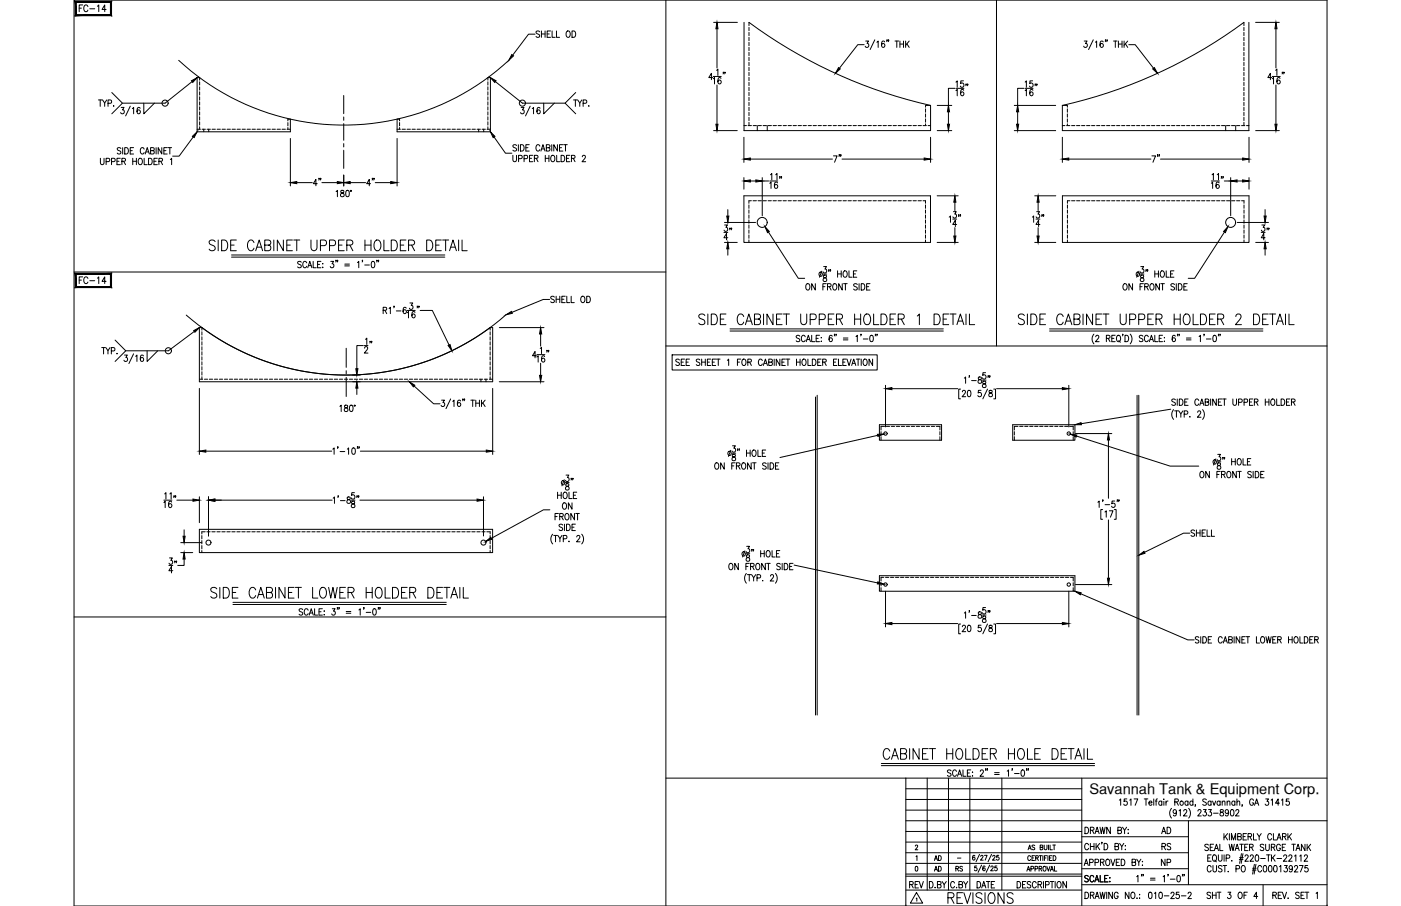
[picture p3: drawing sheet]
<svg xmlns="http://www.w3.org/2000/svg" width="432mm" height="279mm" viewBox="0 0 432 279" stroke-linecap="round" stroke-linejoin="round" font-family="sans-serif">
<defs><g id="words">
<text font-size="7.1" x="63.5" y="78.7">SIDE CABINET UPPER HOLDER DETAIL</text>
<g font-size="6.6">
<text x="214.5" y="101.2">SIDE CABINET UPPER HOLDER 1 DETAIL</text>
<text x="312.9" y="101.2">SIDE CABINET UPPER HOLDER 2 DETAIL</text>
<text x="64.2" y="185.6">SIDE CABINET LOWER HOLDER DETAIL</text>
<text x="271.3" y="235.3">CABINET HOLDER HOLE DETAIL</text>
<text x="291.4" y="279.8">REVISIONS</text>
</g>
<g font-size="5.7">
<text x="95.6" y="58.6">4&quot;</text>
<text x="226.8" y="75.1" transform="rotate(-90 226.8 75.1)">34&quot;</text>
<text x="392.3" y="75.1" transform="rotate(-90 392.3 75.1)">34&quot;</text>
<text x="55.7" y="177.8" transform="rotate(-90 55.7 177.8)">34&quot;</text>
</g>
<g font-size="5.3">
<text x="23.6" y="4.9">FC-14</text>
<text x="260.3" y="51.2" transform="rotate(-90 260.3 51.2)">7&quot;</text>
<text x="354.2" y="51.2">7&quot;</text>
<text x="116.4" y="58.6" transform="rotate(-90 116.4 58.6)">4&quot;</text>
<text x="115.7" y="110.1" transform="rotate(-90 115.7 110.1)">12&quot;</text>
<text x="279.4" y="275.2">REV</text>
</g>
<g font-size="4.9">
<text x="164.4" y="12.7">SHELL OD</text>
<text x="29.3" y="33.9">TYP.</text>
<text x="23.6" y="88.5">FC-14</text>
<text x="366.2" y="166.5">SHELL</text>
<text x="357" y="258.2">AD</text>
<text x="357.4" y="263.2">RS</text>
<text x="357" y="268.1">NP</text>
</g>
<text font-size="4.5" x="335.7" y="244.9">Savannah Tank &amp; Equipment Corp.</text>
<g font-size="4.4">
<text x="287.2" y="269.9">AD</text>
<text x="287.2" y="266.7">AD</text>
<text x="293.9" y="269.9">RS</text>
</g>
<text font-size="2.6" x="294.2" y="266">-</text>
</g></defs>
<!-- layer: TEXT -->
<g fill="none" stroke="#000" stroke-width=".31">
<path d="M209.4 111l-.4-.3-.7 .3 .1 .5 1 .7v.2l-.4 .3-.7-.3M210 111.7h.6M211 110.7h-1v2h1M211.5 111.7h.6M212.5 110.7h-1v2h1M215.7 111l-.4-.3-.7 .3 .2 .5 .9 .7v.2l-.4 .3-.7-.3M216.3 111.7h1.1M216.3 110.7v2M217.4 110.7v2M218 111.7h.7M219.1 110.7h-1.1v2h1.1M219.5 111.7h.7"/>
<path d="M220.6 110.7h-1.1v2h1.1M220.8 110.7h1.1M221.4 110.7v2M224.2 111.1l.4-.4v2M227.3 111.7h.6M228.3 110.7h-1v2M229 110.8l.1-.1a1 1 0 0 1 .8 1 1 1 0 0 1-.8 1 1.26 1.26 0 0 1-.1-1.9zM230.5 111.7l.9-.1 .1-.7-1-.2v2M231 111.7l.6 1M235 111.2a.62 .62 0 0 0-.8-.4 .62 .62 0 0 0-.5 .7v.5a.62 .62 0 0 0 .5 .7 .62 .62 0 0 0 .8-.5M235.3 112.7l.6-2 .6 2M235.5 112.1h.8"/>
<path d="M236.9 111.7l1-.1 .1-.7-1.1-.2v2l1.1-.2 .1-.4-.4-.4M238.6 110.7v2M240.4 110.7v2l-1.2-2v2M241 111.7h.7M242 110.7h-1v2h1M242.3 110.7h1.1M242.8 110.7v2M245.5 111.7h1.1M245.5 110.7v2M246.6 110.7v2M247.5 110.8l.1-.1a1 1 0 0 1 .9 1 1 1 0 0 1-.9 1 1.28 1.28 0 0 1-.1-1.9zM249 110.7v2h1"/>
<path d="M250.4 110.7a1 1 0 0 1 1.1 1 1 1 0 0 1-1.1 1zM252 111.7h.7M253.1 110.7h-1.1v2h1.1M253.6 111.7l.9-.1 .1-.7-1-.2v2M254.1 111.7l.6 1M256.9 111.7h.6M257.9 110.7h-1v2h1M258.4 110.7v2h1M259.8 111.7h.6M260.8 110.7h-1v2h1M261 110.7l.7 2 .6-2M262.5 112.7l.6-2 .7 2"/>
<path d="M262.7 112.1h.8M263.9 110.7h1.1M264.5 110.7v2M265.4 110.7v2M266.3 110.8l.2-.1a1 1 0 0 1 .8 1 1 1 0 0 1-.8 1 1.26 1.26 0 0 1-.2-1.9zM268.9 110.7v2l-1.1-2v2M334.4 255.1a1.01 1.01 0 0 1 1.1 1 1.01 1.01 0 0 1-1.1 1zM336.1 256.1l.9-.2 .1-.6-1-.2v2M336.6 256.1l.6 1M337.5 257.1l.6-2 .7 2M337.7 256.4h.8M339 255.1l.4 2 .4-2 .4 2 .4-2"/>
<path d="M339.7 259.8h-.2h.2l-.2 .5M342.2 255.1v2l-1.1-2v2M344.5 256.1l1-.2 .1-.6-1.1-.2v2l1.1-.2 .1-.5-.5-.3M345 246.8l.4-.4v1.9M346 255.1l.6 1v1M347.2 255.1l-.6 1M347.3 246.4h-.8l-.1 .8a.61 .61 0 0 1 .9 .1 .61 .61 0 0 1-.1 .8 .61 .61 0 0 1-.8-.1M347.6 257h.2zM347.7 255.8v.1zM348.2 246.8l.4-.4v1.9M349.5 246.4h1.2l-.8 1.9M352.7 246.4h1.1"/>
<path d="M353.2 246.4v1.9M354.1 247.6h.9l-.1-.5a.58 .58 0 0 0-.8 .7 .58 .58 0 0 0 .9 .3M355.6 246.4v1.9M356.1 247h.5M356.7 246.4l-.3 .1-.1 .3v1.5M358.1 247.3l-.2-.2a.58 .58 0 0 0-.8 .6 .58 .58 0 0 0 1 .4M358.1 247v1.3M358.7 246.4v.2zM358.7 247.1v1.2M359.4 247v1.3M360 247l-.4 .1-.2 .5M361.1 249.3a2.24 2.24 0 0 0 0 3"/>
<path d="M362.1 247.3l.9-.1 .1-.6-1-.2v1.9M362.6 250.3l-.1 .3a.54 .54 0 0 1-.8 .1 .54 .54 0 0 1 0-.8 .54 .54 0 0 1 .8 .1l.1 .3a.9 .9 0 0 1-.6 1.3l-.4-.2M362.6 247.3l.6 1M363.4 250l.4-.3v1.9M364.8 250.1l.2-.3 .5-.1 .3 .5-1.1 1.4h1.2M366.1 247.3l-.1-.2a.58 .58 0 0 0-.8 .6 .58 .58 0 0 0 .9 .4M366.1 247v1.3M366.4 249.3a2.31 2.31 0 0 1 0 3M367.7 247.3a.56 .56 0 0 0-.8 0 .56 .56 0 0 0 0 .8 .56 .56 0 0 0 .8 0M367.7 246.4v1.9M368.5 248.3h-.2h.2l-.2 .4M369.2 250.1l.3-.4h.4l.3 .3-1.1 1.6h1.1"/>
<path d="M370.9 249.7h.9l-.5 .7a.6 .6 0 0 1 .5 .9 .6 .6 0 0 1-1.1 0M371.8 246.7l-.4-.3-.7 .3 .2 .4 .9 .7v.3l-.4 .2-.7-.2M372.5 249.7h.9l-.5 .7a.6 .6 0 0 1 .5 1 .6 .6 0 0 1-1.1-.1M373.3 247.3a.56 .56 0 0 0-.8 0 .56 .56 0 0 0 0 .8 .56 .56 0 0 0 .8 0M373.3 247v1.3M373.7 247l.5 1.3 .5-1.3M374 250.8h1.5M376 247.3a.56 .56 0 0 0-.7 0 .56 .56 0 0 0 0 .8 .56 .56 0 0 0 .7 0M376 247v1.3M376.2 249.8v.5a.72 .72 0 0 1 .8 .4 .72 .72 0 0 1-.3 .9 .63 .63 0 0 1-.7-.6 .63 .63 0 0 1 .8-.6l.2-.3v-.3zM376.7 247.4l.4-.4 .4 .1v1.2M376.7 247v1.3"/>
<path d="M377.2 257.1v1.9M377.6 257.9l.8 1.1M378.2 247.4l.4-.4 .4 .1 .1 1.2M378.2 247v1.3M378.4 257.1l-1.2 1.3M378.6 250.3v.3a.54 .54 0 0 1-.8 .1 .54 .54 0 0 1 0-.8 .54 .54 0 0 1 .8 .1v.3a.9 .9 0 0 1-.6 1.3l-.3-.2M378.9 257.1v1.9M379.4 249.8l.3-.1a1.06 1.06 0 0 1 .6 .9 1.06 1.06 0 0 1-.6 1l-.3-.1-.2-.7zM379.5 259v-1.9l.7 1.9 .6-1.9v1.9M380.6 247.3a.56 .56 0 0 0-.8 0 .56 .56 0 0 0 0 .8 .56 .56 0 0 0 .8 0M380.6 247v1.3M380.9 250.1l.1-.3 .5-.1 .3 .5-1 1.4h1.1"/>
<path d="M381.2 247.4l.4-.4 .4 .1 .1 1.2M381.2 246.4v1.9M381.5 258l.9-.1 .1-.7-1-.1v1.9l1-.2 .1-.4-.4-.4M382.9 248.3l-.1 .4M383.1 258h.7M384.2 257.1h-1.1v1.9h1.1M384.7 258l.9-.1 .1-.7-1-.1v1.9M385.2 258l.6 1M386.3 257.1v1.9h1M386.3 246.8a.61 .61 0 0 0-.7-.4 .61 .61 0 0 0-.5 .7v.5a.61 .61 0 0 0 .6 .8 .61 .61 0 0 0 .6-.8h-.4M386.7 248.3l.6-1.9 .6 1.9M386.9 247.7h.8"/>
<path d="M387.5 257.1l.6 .9v1M388.7 257.1l-.6 .9M390.1 246.4h.9l-.5 .7a.6 .6 0 0 1 .5 .9 .6 .6 0 0 1-1.1 0M391.8 246.8l.4-.4v1.9M391.9 257.5a.62 .62 0 0 0-.7-.4 .62 .62 0 0 0-.5 .7v.5a.62 .62 0 0 0 .5 .7 .62 .62 0 0 0 .7-.4M392.5 257.1v1.9h.9M393.6 259l.6-1.9 .7 1.9M393.8 258.4h.8M394.3 247.7h-1.2l.8-1.3v1.9M395 246.8l.4-.4v1.9M395.3 258l.9-.1v-.7l-.9-.1v1.9M395.8 258l.6 1"/>
<path d="M396.9 257.1v1.9M397.3 246.4h-.8l-.1 .8a.61 .61 0 0 1 .9 .1 .61 .61 0 0 1-.1 .8 .61 .61 0 0 1-.9-.1M397.3 257.9l.8 1.1M398.1 257.1l-1.2 1.3M282.1 260.9l.3-.3 .4 .3-.7 1.2h.8M282.2 267.2h.2a.82 .82 0 0 1 .5 .7 .82 .82 0 0 1-.5 .7l-.3-.2zM282.3 264.2l.3-.3v1.5M282.4 277.1l.2-.2v1M282.5 275.2l1.9 3.3h-3.8zM288.2 273.6v.2zM288.9 272.8l1-.1v-.8l-1-.1v2l1.1-.2v-.4l-.4-.4M290.4 271.8l.6 1v1"/>
<path d="M291.7 271.8l-.7 1M294.2 272.3a.62 .62 0 0 0-.7-.5 .62 .62 0 0 0-.5 .8v.5a.62 .62 0 0 0 .5 .7 .62 .62 0 0 0 .7-.5M295.6 272.8l.9-.1 .1-.7-1-.2v2l1-.2 .1-.4-.4-.4M297 271.8l.6 1v1M298.3 271.8l-.7 1M300.5 264l-.1-.2a.73 .73 0 0 0-.8 .6 .73 .73 0 0 0 .5 .9 .42 .42 0 0 0 .4-.6 .42 .42 0 0 0-.7-.2l-.1 .3M301 267.1h-.6v.6a.46 .46 0 0 1 .7 0 .46 .46 0 0 1-.1 .7 .46 .46 0 0 1-.7-.1M301.1 271.8a1 1 0 0 1 1.2 1 1 1 0 0 1-1.2 1zM301.9 263.5l-1.1 2.2M302.3 264.1l.1-.3h.3l.3 .4-.8 1.1h.8M302.5 266.8l-1 2.2M302.6 273.8l.6-2 .6 2"/>
<path d="M303.4 263.8h.8l-.6 1.5M303.6 267.3l-.2-.2a.72 .72 0 0 0-.6 .7 .72 .72 0 0 0 .7 .7 .43 .43 0 0 0 .1-.7 .43 .43 0 0 0-.7 0v.3M304 271.8h1.1M304.6 271.8v2M305 266.8l-1 2.2M305.4 267.4l.2-.3 .5 .2-.8 1.2h.9M305.6 263.5l-1.1 2.2M306 264.1l.5-.3 .2 .4-.8 1.1h.8M306.6 271.8h-1.1v2M307.3 267.1h-.6l-.1 .6a.46 .46 0 0 1 .7 0 .46 .46 0 0 1-.1 .7 .46 .46 0 0 1-.7-.1M307.8 263.8h-.6v.6a.46 .46 0 0 1 .7 0 .46 .46 0 0 1-.1 .7 .46 .46 0 0 1-.7-.1M313.5 271.8a1 1 0 0 1 1.1 1 1 1 0 0 1-1.1 1z"/>
<path d="M316.2 271.8h-1v2h1M316.5 268.6l.5-1.4 .4 1.4M316.7 268.2h.6M316.9 262.1l.5-1.5 .4 1.5M317.1 261.6h.5M317.6 264.2a.46 .46 0 0 0-.5-.3 .46 .46 0 0 0-.3 .5v.4a.46 .46 0 0 0 .3 .6 .46 .46 0 0 0 .5-.4M317.7 272.1l-.4-.3-.7 .3 .1 .5 .9 .5a.48 .48 0 0 1-.3 .7l-.7-.3M317.7 267.9h.8v-.7h-.8v1.4M318.1 264.6h.5M318.9 263.9h-.8v1.5h.8M318.9 260.8l-.3-.2-.5 .2 .1 .4 .7 .4-.3 .5-.5-.2M319 267.9h.7v-.7h-.7v1.4"/>
<path d="M319.2 264.6l.7-.1v-.6h-.7v1.5M319.4 272.3a.62 .62 0 0 0-.8-.5 .62 .62 0 0 0-.4 .8v.5a.62 .62 0 0 0 .4 .7 .62 .62 0 0 0 .8-.5M319.6 264.6l.4 .8M319.9 272.8l1-.1 .1-.7-1.1-.2v2M320.3 267.9l.7-.1v-.6h-.7v1.4M320.3 263.9h.8M320.5 272.8l.6 1M320.6 261.3l.7-.1 .1-.5-.8-.1v1.5l.8-.2v-.5l-.3-.1M320.7 267.9l.4 .7M320.7 263.9v1.5M321.4 263.9v1.5M321.6 271.8v2"/>
<path d="M321.7 267.2a.68 .68 0 0 1 .7 .7 .68 .68 0 0 1-.7 .7l-.2-.5zM321.8 260.6v1l.4 .5 .4-.2 .1-1.3M321.9 264.6h.5M322.2 272.9l1-.1v-.9l-1-.1v2M322.6 267.2l.5 1.4 .5-1.4M322.7 263.9h-.8v1.5M323 263.9v1.5M323.2 260.6v1.5M323.5 264.6h.4M323.6 260.6v1.5h.8M323.7 271.8h1.1M323.7 268.6l.5-1.4 .5 1.4"/>
<path d="M323.9 268.2h.6M324.2 263.9h-.7v1.5h.7M324.3 271.8v2M324.5 260.6h.8M324.6 263.9a.75 .75 0 0 1 .9 .7 .75 .75 0 0 1-.9 .8zM324.9 260.6v1.5M325 267.2v1.4h.7M325.2 271.8v2M326.1 271.9l.1-.1a1.01 1.01 0 0 1 .9 1 1.01 1.01 0 0 1-.9 1 1.27 1.27 0 0 1-.1-1.9zM328.7 271.8v2l-1.1-2v2M334.2 266.9l.6-1.9 .6 1.9M334.4 275.1a1 1 0 0 1 1.1 1 1 1 0 0 1-1.1 1z"/>
<path d="M334.4 266.3h.8M335.4 270.3l-.4-.3-.7 .3 .2 .4 .9 .7v.3l-.4 .3-.7-.3M335.5 260.6a.62 .62 0 0 0-.7-.5 .62 .62 0 0 0-.5 .8v.4a.62 .62 0 0 0 .5 .8 .62 .62 0 0 0 .7-.5M335.8 266l1-.1 .1-.7-1.1-.2v1.9M336.1 276.1l.9-.1 .1-.7-1-.2v2M336.1 260.1v2M336.1 261h1.1M336.6 276.1l.6 1M337.1 270.5a.61 .61 0 0 0-.7-.5 .61 .61 0 0 0-.5 .7v.5a.61 .61 0 0 0 .5 .8 .61 .61 0 0 0 .7-.5M337.2 260.1v2M337.4 272l.7-2 .6 2M337.5 277.1l.6-2 .7 2"/>
<path d="M337.5 266l1-.1v-.7l-1-.2v1.9M337.7 271.3h.8M337.7 276.5h.8M337.8 260.1v2M338.2 260.9l.7 1.2M338.9 260.1l-1.1 1.3M339 275.1l.4 2 .4-2 .4 2 .4-2M339.1 270v2h1M339.2 265.9l.9-.1v-.7l-.9-.1v1.9M339.7 265.9l.6 1M340.3 260.1a1 1 0 0 1 1.1 1 1 1 0 0 1-1.1 1zM340.5 270.9h.6"/>
<path d="M341.1 265.1l.1-.1a1 1 0 0 1 .9 .9 1 1 0 0 1-.9 1 1.26 1.26 0 0 1-.1-1.8zM341.1 275.1v2M341.5 270h-1v2h1M342 271.9h.1zM342.1 270.6v.2zM342.4 265l.6 1.9 .6-1.9M342.9 275.1v2l-1.2-2v2M343.6 261l1-.1v-.7l-1-.1v2l1.1-.2 .1-.5-.4-.4M344 265.9h.7M344.6 275.6a.62 .62 0 0 0-.7-.5 .62 .62 0 0 0-.5 .8v.5a.62 .62 0 0 0 .6 .7 .62 .62 0 0 0 .6-.7h-.4M345.1 265h-1.1v1.9h1.1M345.1 260.1l.6 .9v1.1"/>
<path d="M345.6 265a1 1 0 0 1 1.1 .9 1 1 0 0 1-1.1 1zM346.4 260.1l-.7 .9M346.8 260.8v.1zM346.8 261.9v.2zM348 275.1v2l-1.2-2v2M348.8 275.2l.2-.1a1 1 0 0 1 .8 1 1 1 0 0 1-.8 1 1.29 1.29 0 0 1-.2-1.9zM348.9 265.9l1-.1v-.7l-1-.1v1.9l1-.1 .1-.5-.4-.4M350.3 270.4l.4-.4v2M350.4 277h.1zM350.4 265l.6 .9v1M351.2 275.8h.1M351.2 276.9h.1"/>
<path d="M351.6 265l-.6 .9M351.9 269.7h-.1h.1l-.1 .5M352 266.8h.2zM352.1 265.6v.2zM352.4 269.7l-.1 .5M354.2 275.2l.4-.1a1.15 1.15 0 0 1-.2 2l-.4-.4v-.4zM354.6 270.8h1.4M354.6 271.4h1.4M355.8 275.5l.4-.4v2M357.4 275.2l.4-.1a1.15 1.15 0 0 1-.2 2l-.4-.4-.1-.4zM358.5 270.4l.4-.4v2M358.8 276.3h1.5"/>
<path d="M360.1 269.7l-.2 .5M360.7 271.1h1.4M360.9 275.6l.3-.5h.3l.4 .4-.3 .7-.8 .9h1.2M362.9 270.1l.3-.1a1.09 1.09 0 0 1 .6 1 1.09 1.09 0 0 1-.6 1 1.43 1.43 0 0 1-.3-1.9zM363.4 275.1h-.8l-.1 .9a.61 .61 0 0 1 .9 0 .61 .61 0 0 1-.1 .9 .61 .61 0 0 1-.9-.2M364.1 276.3h1.4M364.5 269.7l-.1 .5M365 269.7h-.2h.2l-.2 .5M366.2 275.6l.3-.5h.3l.3 .4-.2 .7-.8 .9h1.1M372.2 264.6h.7M372.4 260.6l-.4-.2h-.5l-.1 .6 .9 .5 .1 .5-.4 .3-.7-.3M373 261.3h.6"/>
<path d="M373.1 275.4l-.4-.3-.5 .1-.1 .6 .9 .5 .1 .5-.4 .3-.7-.3M373.3 267.4a.61 .61 0 0 0-.8-.5 .61 .61 0 0 0-.4 .8v.4a.61 .61 0 0 0 .4 .8 .61 .61 0 0 0 .8-.5M373.3 263.6h-1.1v2h1.1M373.7 276.1h1.1M373.7 275.1v2M373.8 266.9l.1 1.7 .4 .3 .6-.3v-1.7M374 263.7l.2-.1a1 1 0 0 1 .8 1 1 1 0 0 1-.8 1 1.24 1.24 0 0 1-.2-1.9zM374 260.4h-1v1.9h1M374.3 262.3l.6-1.9 .7 1.9M374.4 265.2l.5 .6M374.5 261.7h.8M374.8 275.1v2"/>
<path d="M375.2 275.1h1.1M375.5 263.6v1.4l.5 .6 .6-.3v-1.7M375.8 275.1v2M376 260.4v1.9h.9M376.6 267.2l-.4-.3-.5 .1v.7l.8 .4 .1 .5-.4 .3-.7-.3M377 266.9h1.1M377.3 263.6v2M377.5 266.9v2M377.9 264.7l1-.1v-.8l-1-.2v2M378.5 268.8h.1zM378.5 275.1h.8l-.4 .8a.6 .6 0 0 1 .5 .9 .6 .6 0 0 1-1.1-.1M378.8 260.4l.4 1.9 .4-1.9 .4 1.9 .4-1.9"/>
<path d="M379.7 265.4v.2zM380.7 262.3l.6-1.9 .6 1.9M380.9 261.7h.8M380.9 267.9h1v-.9l-1-.1v2M381.9 275.2l.2-.1a1 1 0 0 1 .8 1 1 1 0 0 1-.8 1 1.27 1.27 0 0 1-.2-1.9zM382 265h1.1M382.1 264.5h1.1M382.1 260.4h1.1M382.6 263.2l-.5 3.1M382.7 260.4v1.9M382.9 267l.1-.1a1.01 1.01 0 0 1 .8 1 1.01 1.01 0 0 1-.8 1 1.29 1.29 0 0 1-.1-1.9zM383.1 263.2l-.6 3.1"/>
<path d="M383.4 276.1h.6M383.6 261.3h.7M383.7 264.1l.3-.5h.4l.3 .4-1 1.6h1.1M384.5 275.1h-1.1v2M384.7 260.4h-1.1v1.9h1.1M385.1 261.3l1-.1v-.8h-1v1.9M385.3 264.1l.2-.4 .5-.1 .3 .6-1 1.4h1.1M385.7 261.3l.5 1M386 268.3h1.1M386.1 267.8h1.1M386.6 266.6l-.5 3M387.1 263.7l.2-.1a1.07 1.07 0 0 1 .7 1 1.07 1.07 0 0 1-.7 1 1.35 1.35 0 0 1-.2-1.9z"/>
<path d="M387.1 266.6l-.6 3M387.6 276.5h-1.2l.8-1.4v2M388.5 264.8h1.5M388.9 267.4a.62 .62 0 0 0-.8-.5 .62 .62 0 0 0-.5 .8v.4a.62 .62 0 0 0 .5 .8 .62 .62 0 0 0 .8-.5M389.5 260.6l-.4-.2h-.5l-.1 .6 .9 .5 .1 .5-.4 .3-.7-.3M389.6 267l.2-.1a1.09 1.09 0 0 1 .7 1 1.09 1.09 0 0 1-.7 1l-.4-.4-.1-.4zM390.1 260.4v1.3l.5 .6 .5-.3 .1-1.6M390.4 263.6h1.1M390.9 263.6v2M391.2 267l.2-.1a1.08 1.08 0 0 1 .7 1 1.08 1.08 0 0 1-.7 1l-.5-.8zM391.8 261.3l1-.1 .1-.7-1.1-.1v1.9M391.9 263.6v2"/>
<path d="M392.3 276.1l1-.1v-.8l-1-.1v2M392.3 264.5l.7 1.1M392.4 261.3l.6 1M392.7 267l.3-.1a1.09 1.09 0 0 1 .6 1 1.09 1.09 0 0 1-.6 1l-.3-.1-.2-.7zM392.9 276.1l.5 1M393 263.6l-1.1 1.3M393.6 264.8h1.4M394 276.1h.6M394.4 267.3l.4-.4v2M394.6 260.8a.61 .61 0 0 0-.7-.4 .61 .61 0 0 0-.5 .7v.5a.61 .61 0 0 0 .6 .7 .61 .61 0 0 0 .6-.7h-.4M395 275.1h-1v2h1M395.2 261.3h.6"/>
<path d="M395.2 275.1l.7 2 .6-2M395.6 264.1l.2-.4 .5-.1 .3 .6-1.1 1.4h1.2M395.9 266.9h.8l-.4 .8a.6 .6 0 0 1 .5 .9 .6 .6 0 0 1-1.1-.1M396.2 260.4h-1v1.9h1M396.9 277h.2zM397.2 264.1l.2-.4 .5-.1 .3 .6-1 1.4h1.1M398.1 260.4h1.2M398.3 267.6l-.2 .5a.55 .55 0 0 1-.7-.2 .55 .55 0 0 1 .1-.8 .55 .55 0 0 1 .8 .1v.4a.93 .93 0 0 1-.6 1.3l-.3-.3M398.7 260.4v1.9M399 267.4l.3-.5h.3l.3 .4-.2 .6-.8 1h1.1M399 264l.4-.4v2M399.4 262.3l.7-1.9 .6 1.9"/>
<path d="M399.7 261.7h.8M400.4 275.4l-.4-.3-.7 .3 .1 .4 1 .7v.3l-.4 .3-.7-.3M400.5 266.9h1.1l-.8 2M400.6 264l.4-.4v2M401 276.1h.6M402 264.1l.2-.4 .5-.1 .3 .6-1.1 1.4h1.2M402 275.1h-1v2h1M402.2 260.4v1.9l-1.1-1.9v1.9M402.3 275.1h1.1M402.8 275.1v2M402.9 260.4v1.9M403.1 266.9h-.8l-.1 .9a.62 .62 0 0 1 .9 0 .62 .62 0 0 1-.1 .9 .62 .62 0 0 1-.9-.2"/>
<path d="M403.2 261.2l.8 1.1M404 260.4l-1.1 1.3M405.6 275.5l.4-.4v2"/>
<circle cx="364.2" cy="247.6" r=".62"/>
</g>
<!-- layer: 0 -->
<g fill="none" stroke="#000" stroke-width=".31">
<path d="M22.8 0h386.2v279.4h-386.2zM205.2 0v279.4M307.1 0v106.7M22.8 83.9h182.4M205.2 106.7h203.8M22.8 190.3h182.4M205.2 240h203.8M279.2 240v39.4M285.8 240v34.5M292.3 240v34.5M298.9 240v34.5M308.8 240v34.5"/>
<path d="M333.4 240v39.4M279.2 243.2h54.2M279.2 246.5h54.2M279.2 249.8h54.2M279.2 256.4h54.2M279.2 259.7h54.2M279.2 253.1h129.8M333.4 258h32.9M366.3 253.1v19.7M279.2 266.3h54.2M279.2 263h87.1M279.2 270.2h54.2"/>
<path d="M279.2 269.6h54.2M279.2 274.5h54.2M333.4 272.8h75.6M333.4 267.9h32.9M389.3 272.8v6.6"/>
</g>
<!-- layer: SHOP TAG -->
<path d="M279.2 279.4h.1M409 279.4h.1" fill="none" stroke="#000" stroke-width=".31"/>
<!-- layer: TEXT -->
<g fill="#000" stroke="#000" stroke-width=".31">
<path d="M23.2 .4l.3 4.1v-3.7zM23.2 .4l.3 4.1-.3 .3zM23.5 4.5l-.3 .3 10.8-.3zM23.2 4.8l10.8-.3 .4 .3zM34 .8v3.7l.4 .3zM34 .8l.4-.4v4.4zM23.5 .8h10.5l.4-.4zM23.2 .4h11.2l-10.9 .4z"/>
<path d="M23.2 84.3l.3 4.1v-3.8zM23.2 84.3l.3 4.1-.3 .3zM23.2 88.7l10.8-.3h-10.5zM23.2 88.7l10.8-.3 .4 .3zM34 84.6v3.8l.4 .3zM34 84.6l.4-.3v4.4zM23.5 84.6h10.5l.4-.3zM23.2 84.3h11.2l-10.9 .3z"/>
</g>
<!-- layer: EXTERNALS -->
<g fill="none" stroke="#000" stroke-width=".31">
<path d="M229.3 6.9v33.4h57.5v-7.8M230.8 7.9v-1a149.7 149.7 0 0 0 56 25.6M230.8 8.4v1.1M230.8 10v1M230.8 11.5v1.1M230.8 13.1v1M230.8 14.6v1M230.8 16.2v1M230.8 17.7v1M230.8 19.2v1.1M383.4 7.9v-1a149.7 149.7 0 0 1-56 25.6M383.4 8.4v1.1"/>
<path d="M383.4 10v1M383.4 11.5v1.1M383.4 13.1v1M383.4 14.6v1M383.4 16.2v1M383.4 17.7v1M383.4 19.2v1.1M384.9 6.9l.1 33.4h-57.6v-7.8M60.7 39.9h1.1M61.5 24.7v-.8h-.8v16.7h28.8v-3.9h-.8v.6M61.5 25.2v1M61.5 26.8v1"/>
<path d="M61.5 28.3v1M61.5 29.8v1.1M61.5 31.4v1M61.5 32.9v1.1M61.5 34.5v1M61.5 36v1M61.5 37.5v1.1M61.5 39.1v.8M62.3 39.9h1M62.8 39.9v.7M63.8 39.9h1.1M64.3 39.9v.7"/>
<path d="M65.4 39.9h1M66.9 39.9h1M68.4 39.9h1.1M70 39.9h1M71.5 39.9h1.1M73.1 39.9h1M74.6 39.9h1M76.1 39.9h1.1M77.7 39.9h1M79.2 39.9h1.1M80.8 39.9h1M82.3 39.9h1"/>
<path d="M83.8 39.9h1.1M85.4 39.9h1M86.9 39.9h1.1M88.5 39.9h1M88.7 37.8v1M88.7 39.3v.6M122.4 39.9h1M123.1 37.3v-.6h-.7v3.9h28.7M123.1 37.8v1M123.1 39.3v.6M123.9 39.9h1M125.5 39.9h1"/>
<path d="M127 39.9h1M128.5 39.9h1.1M130.1 39.9h1M131.6 39.9h1.1M133.2 39.9h1M134.7 39.9h1M136.2 39.9h1.1M137.8 39.9h1M139.3 39.9h1.1M140.9 39.9h1M142.4 39.9h1M144 39.9h1"/>
<path d="M145.5 39.9h1M147 39.9h1.1M147.5 39.9v.7M148.6 39.9h1M149.1 39.9v.7M150.1 39.9h1M150.4 24.7v-.8h.8v16.7M150.4 25.2v1M150.4 26.8v1M150.4 28.3v1M150.4 29.8v1.1M150.4 31.4v1"/>
<path d="M150.4 32.9v1.1M150.4 34.5v1M150.4 36v1M150.4 37.5v1.1M150.4 39.1v.8M229.3 38.7h.8M230.6 38.7h1M230.8 20.8v1M230.8 22.3v1M230.8 23.9v1M230.8 25.4v1M230.8 26.9v1.1"/>
<path d="M230.8 28.5v1M230.8 30v1M230.8 31.6v1M230.8 33.1v1M230.8 34.6v1.1M230.8 36.2v1M230.8 37.7v1M232.1 38.7h1M233.4 38.7v1.6M233.7 38.7h1M235.2 38.7h1M236.5 38.7v1.6"/>
<path d="M236.7 38.7h1.1M238.3 38.7h1M239.8 38.7h1M241.4 38.7h1M242.9 38.7h1M244.4 38.7h1.1M246 38.7h1M247.5 38.7h1M249.1 38.7h1M250.6 38.7h1M252.1 38.7h1.1M253.7 38.7h1"/>
<path d="M255.2 38.7h1M256.8 38.7h1M258.3 38.7h1M259.8 38.7h1.1M261.4 38.7h1M262.9 38.7h1M264.5 38.7h1M266 38.7h1M267.5 38.7h1.1M269.1 38.7h1M270.6 38.7h1.1M272.2 38.7h1"/>
<path d="M273.7 38.7h1M275.3 38.7h1M276.8 38.7h1M278.3 38.7h1.1M279.9 38.7h1M281.4 38.7h1M283 38.7h1M284.5 38.7h1M285.3 33.6v1M285.3 35.1v1M285.3 36.7v1M285.3 38.2v.5"/>
<path d="M286 38.7h.8M286.8 32.5h-1.5v.6M327.4 38.7h.8M327.4 32.5h1.6v.6M328.7 38.7h1M329 33.6v1M329 35.1v1M329 36.7v1M329 38.2v.5M330.3 38.7h1M331.8 38.7h1M333.3 38.7h1.1"/>
<path d="M334.9 38.7h1M336.4 38.7h1M338 38.7h1M339.5 38.7h1M341 38.7h1.1M342.6 38.7h1M344.1 38.7h1M345.7 38.7h1M347.2 38.7h1M348.7 38.7h1.1M350.3 38.7h1M351.8 38.7h1"/>
<path d="M353.4 38.7h1M354.9 38.7h1M356.4 38.7h1.1M358 38.7h1M359.5 38.7h1.1M361.1 38.7h1M362.6 38.7h1M364.2 38.7h1M365.7 38.7h1M367.2 38.7h1.1M368.8 38.7h1M370.3 38.7h1"/>
<path d="M371.9 38.7h1M373.4 38.7h1M374.9 38.7h1.1M376.5 38.7h1M377.8 38.7v1.6M378 38.7h1.1M379.6 38.7h1M380.9 38.7v1.6M381.1 38.7h1M382.7 38.7h1M383.4 20.8v1M383.4 22.3v1"/>
<path d="M383.4 23.9v1M383.4 25.4v1M383.4 26.9v1.1M383.4 28.5v1M383.4 30v1M383.4 31.6v1M383.4 33.1v1M383.4 34.6v1.1M383.4 36.2v1M383.4 37.7v1M384.2 38.7h.8M229.3 60.4h57.5v14.4h-57.5z"/>
<path d="M230.8 63.2v1M230.8 64.7v1.1M230.8 66.3v1M230.8 67.8v1.1M230.8 69.4v1M230.8 70.9v1M230.8 72.5v1M230.8 74v.8M231.6 61.9h-.8v.8M232.1 61.9h1M233.6 61.9h1.1M235.2 61.9h1"/>
<path d="M236.7 61.9h1M238.3 61.9h1M239.8 61.9h1M241.3 61.9h1.1M242.9 61.9h1M244.4 61.9h1M246 61.9h1M247.5 61.9h1M249 61.9h1.1M250.6 61.9h1M252.1 61.9h1.1M253.7 61.9h1"/>
<path d="M255.2 61.9h1M256.8 61.9h1M258.3 61.9h1M259.8 61.9h1.1M261.4 61.9h1M262.9 61.9h1M264.5 61.9h1M266 61.9h1M267.5 61.9h1.1M269.1 61.9h1M270.6 61.9h1.1M272.2 61.9h1"/>
<path d="M273.7 61.9h1M275.2 61.9h1.1M276.8 61.9h1M278.3 61.9h1M279.9 61.9h1M281.4 61.9h1M282.9 61.9h1.1M284.5 61.9h.7v.8M285.2 63.2v1M285.2 64.7v1.1M285.2 66.3v1M285.2 67.8v1.1"/>
<path d="M285.2 69.4v1M285.2 70.9v1M285.2 72.5v1M285.2 74v.8M327.4 60.4h57.6v14.4h-57.6zM329 63.2v1M329 64.7v1.1M329 66.3v1M329 67.8v1.1M329 69.4v1M329 70.9v1M329 72.5v1"/>
<path d="M329 74v.8M329.8 61.9h-.8v.8M330.3 61.9h1M331.8 61.9h1M333.4 61.9h1M334.9 61.9h1M336.4 61.9h1.1M338 61.9h1M339.5 61.9h1.1M341.1 61.9h1M342.6 61.9h1M344.1 61.9h1.1"/>
<path d="M345.7 61.9h1M347.2 61.9h1.1M348.8 61.9h1M350.3 61.9h1M351.8 61.9h1.1M353.4 61.9h1M354.9 61.9h1M356.5 61.9h1M358 61.9h1M359.5 61.9h1.1M361.1 61.9h1M362.6 61.9h1"/>
<path d="M364.2 61.9h1M365.7 61.9h1M367.2 61.9h1.1M368.8 61.9h1M370.3 61.9h1M371.9 61.9h1M373.4 61.9h1M374.9 61.9h1.1M376.5 61.9h1M378 61.9h1.1M379.6 61.9h1M381.1 61.9h1"/>
<path d="M382.7 61.9h.7v.8M383.4 63.2v1M383.4 64.7v1.1M383.4 66.3v1M383.4 67.8v1.1M383.4 69.4v1M383.4 70.9v1M383.4 72.5v1M383.4 74v.8M61.4 116.9h1.1M62.2 101a74.7 74.7 0 0 0 88.9 0M62.2 101h-.8v16.7h90.4"/>
<path d="M62.2 101v.8M62.2 102.3v1M62.2 103.9v1M62.2 105.4v1M62.2 106.9v1.1M62.2 108.5v1M62.2 110v1M62.2 111.6v1M62.2 113.1v1M62.2 114.6v1.1M62.2 116.2v.7M63 116.9h1"/>
<path d="M64.5 116.9h1.1M66.1 116.9h1M67.6 116.9h1M69.2 116.9h1M70.7 116.9h1M72.2 116.9h1.1M73.8 116.9h1M75.3 116.9h1M76.9 116.9h1M78.4 116.9h1M79.9 116.9h1.1M81.5 116.9h1"/>
<path d="M83 116.9h1M84.6 116.9h1M86.1 116.9h1M87.6 116.9h1.1M89.2 116.9h1M90.7 116.9h1M92.3 116.9h1M93.8 116.9h1M95.3 116.9h1.1M96.9 116.9h1M98.4 116.9h1M100 116.9h1"/>
<path d="M101.5 116.9h1M103 116.9h1.1M104.6 116.9h1M106.1 116.9h1M107.7 116.9h1M109.2 116.9h1M110.7 116.9h1.1M112.3 116.9h1M113.8 116.9h1.1M115.4 116.9h1M116.9 116.9h1M118.4 116.9h1.1"/>
<path d="M120 116.9h1M121.5 116.9h1.1M123.1 116.9h1M124.6 116.9h1M126.2 116.9h1M127.7 116.9h1M129.2 116.9h1.1M130.8 116.9h1M132.3 116.9h1.1M133.9 116.9h1M135.4 116.9h1M136.9 116.9h1.1"/>
<path d="M138.5 116.9h1M140 116.9h1.1M141.6 116.9h1M143.1 116.9h1M144.7 116.9h1M146.2 116.9h1M147.7 116.9h1.1M148.2 116.9v.8M149.3 116.9h1M149.8 116.9v.8M150.8 116.9h1M151.1 101h.7v16.7"/>
<path d="M151.1 101v.8M151.1 102.3v1M151.1 103.9v1M151.1 105.4v1M151.1 106.9v1.1M151.1 108.5v1M151.1 110v1M151.1 111.6v1M151.1 113.1v1M151.1 114.6v1.1M151.1 116.2v.7M271 131h19.2v4.8h-19.2z"/>
<path d="M271.5 133.1v1.1M271.5 134.7v1.1M272.6 131.5h-1.1v1.1M273.2 131.5h1M274.7 131.5h1M276.2 131.5h1.1M277.8 131.5h1M279.3 131.5h1.1M280.9 131.5h1M282.4 131.5h1M284 131.5h1M285.5 131.5h1"/>
<path d="M287 131.5h1.1M288.6 131.5h1.1v1.1M289.7 133.1v1.1M289.7 134.7v1.1M312.1 131h19.2v4.8h-19.2zM312.6 133.1v1.1M312.6 134.7v1.1M313.8 131.5h-1.2v1.1M314.3 131.5h1M315.8 131.5h1M317.4 131.5h1M318.9 131.5h1"/>
<path d="M320.4 131.5h1.1M322 131.5h1M323.5 131.5h1M325.1 131.5h1M326.6 131.5h1M328.1 131.5h1.1M329.7 131.5h1.1v1.1M330.8 133.1v1.1M330.8 134.7v1.1M61.4 163.2h90.4v7.2h-90.4zM62.2 165.2v1M62.2 166.7v1"/>
<path d="M62.2 168.2v1.1M62.2 169.8v.6M63.2 164h-1v.7M63.8 164h1M65.3 164h1M66.8 164h1.1M68.4 164h1M69.9 164h1.1M71.5 164h1M73 164h1M74.5 164h1.1M76.1 164h1"/>
<path d="M77.6 164h1.1M79.2 164h1M80.7 164h1M82.2 164h1.1M83.8 164h1M85.3 164h1.1M86.9 164h1M88.4 164h1M89.9 164h1.1M91.5 164h1M93 164h1.1M94.6 164h1"/>
<path d="M96.1 164h1M97.6 164h1.1M99.2 164h1M100.7 164h1M102.3 164h1M103.8 164h1M105.3 164h1.1M106.9 164h1M108.4 164h1.1M110 164h1M111.5 164h1M113.1 164h1"/>
<path d="M114.6 164h1M116.1 164h1.1M117.7 164h1M119.2 164h1M120.8 164h1M122.3 164h1M123.8 164h1.1M125.4 164h1M126.9 164h1.1M128.5 164h1M130 164h1M131.6 164h1"/>
<path d="M133.1 164h1M134.6 164h1.1M136.2 164h1M137.7 164h1M139.3 164h1M140.8 164h1M142.3 164h1.1M143.9 164h1M145.4 164h1M147 164h1M148.5 164h1M150 164h1.1v.7"/>
<path d="M151.1 165.2v1M151.1 166.7v1M151.1 168.2v1.1M151.1 169.8v.6M271 177.5h60.3v4.8h-60.3zM271.5 179.7v1M272.4 178.1h-.9v1.1M272.9 178.1h1M274.4 178.1h1.1M276 178.1h1M277.5 178.1h1.1M279.1 178.1h1"/>
<path d="M280.6 178.1h1M282.2 178.1h1M283.7 178.1h1M285.2 178.1h1.1M286.8 178.1h1M288.3 178.1h1M289.9 178.1h1M291.4 178.1h1M292.9 178.1h1.1M294.5 178.1h1M296 178.1h1.1M297.6 178.1h1"/>
<path d="M299.1 178.1h1M300.7 178.1h1M302.2 178.1h1M303.7 178.1h1.1M305.3 178.1h1M306.8 178.1h1M308.4 178.1h1M309.9 178.1h1M311.4 178.1h1.1M313 178.1h1M314.5 178.1h1.1M316.1 178.1h1"/>
<path d="M317.6 178.1h1M319.1 178.1h1.1M320.7 178.1h1M322.2 178.1h1M323.8 178.1h1M325.3 178.1h1M326.8 178.1h1.1M328.4 178.1h1M329.9 178.1h.9v1.1M330.8 179.7v1M271.5 181.2v1.1M330.8 181.2v1.1"/>
<circle cx="234.9" cy="68.6" r="1.53"/>
<circle cx="379.3" cy="68.6" r="1.53"/>
<circle cx="272.9" cy="133.7" r=".52"/>
<circle cx="329.4" cy="133.7" r=".52"/>
<circle cx="64.3" cy="167.3" r=".77"/>
<circle cx="149" cy="167.3" r=".77"/>
<circle cx="272.9" cy="180.3" r=".52"/>
<circle cx="329.4" cy="180.3" r=".52"/>
</g>
<!-- layer: DIM -->
<g fill="none" stroke="#000" stroke-width=".31">
<path d="M164.9 10.5h-2l-4.9 6.5M219.9 6.9h7.4M221 8.9v12.1M266.3 13.8h-1.9l-5.7 7.3M266.8 12.7h.9l-.5 .7a.6 .6 0 0 1 .5 .9 .6 .6 0 0 1-1-.1M269.6 12.3l-1.4 3M270.3 13l.4-.3v1.9M272.6 12.9l-.4-.2a1.14 1.14 0 0 0 0 1.9 .59 .59 0 0 0 .5-.7 .59 .59 0 0 0-.8-.4l-.2 .5M273.5 12.4h-.2h.2l-.2 .4M273.9 12.4l-.1 .4M275.8 12.7h1.2M276.4 12.7v1.9"/>
<path d="M277.4 12.7v1.9M277.4 13.6h1.1M278.5 12.7v1.9M279.1 12.7v1.9M279.5 13.5l.7 1.1M280.2 12.7l-1.1 1.3M334.2 12.7h.8l-.4 .7a.6 .6 0 0 1 .5 .9 .6 .6 0 0 1-1.1-.1M337 12.3l-1.5 3M337.6 13l.4-.3v1.9M340 12.9l-.3-.2a1.09 1.09 0 0 0-.7 .9 1.09 1.09 0 0 0 .6 1 .57 .57 0 0 0 .5-.8 .57 .57 0 0 0-1-.1l-.1 .3M340.8 12.4l-.2 .4M341.3 12.4h-.2h.2l-.2 .4"/>
<path d="M343.2 12.7h1.1M343.7 12.7v1.9M344.7 13.6h1.1M344.7 12.7v1.9M345.8 12.7v1.9M346.5 12.7v1.9M346.9 13.5l.7 1.1M347.6 12.7l-1.1 1.3M347.9 13.8h2l5.6 7.3M387 6.9h7.3M393.3 8.9v12.1M37.4 33.1h.8l-.4 .8a.59 .59 0 0 1 .4 .9 .59 .59 0 0 1-1-.1"/>
<path d="M40.2 32.7l-1.5 3.1M40.8 33.5l.4-.4v2M43.2 33.4l-.3-.3a1.11 1.11 0 0 0-.1 2 .55 .55 0 0 0 .5-.5 .55 .55 0 0 0-.5-.6 .55 .55 0 0 0-.6 .4M44.3 31.8v3.3l3.3-3.3M59.2 25.2l-8.3 6.6h-13.2M152.7 25.2l8.3 6.6h13.2M160.6 33.1h.9l-.5 .8a.59 .59 0 0 1 .5 .9 .59 .59 0 0 1-1-.1M163.4 32.7l-1.4 3.1M164 33.5l.4-.4v2M166.4 33.4l-.3-.3a1.1 1.1 0 0 0-.6 1 1.1 1.1 0 0 0 .6 1 .55 .55 0 0 0 .5-.5 .55 .55 0 0 0-.5-.6 .55 .55 0 0 0-.6 .4M167.6 31.8v3.3l3.3-3.3M176.8 30.8h1.1"/>
<path d="M177.3 30.8v2M177.4 28.5l-3.2 3.3 3.2 3.3M178.1 30.8l.6 1v1M179.3 30.8l-.6 1M179.7 31.9l1-.1 .1-.8-1.1-.2v2M181.4 32.7h.2zM219.6 23.9h-1.1l.8-1.3v2M219.8 24.3l.4-.4v2M219.8 23.6h2.5M220.9 21.7l.4-.4v2M221 26.2v12.1M222.2 24.2l-.5-.3a1.13 1.13 0 0 0 .1 2 .55 .55 0 0 0 .6-.5 .55 .55 0 0 0-.5-.6 .55 .55 0 0 0-.6 .4"/>
<path d="M223 22.3h-.2h.2l-.2 .5M223.5 22.3h-.2h.2l-.2 .5M288.9 32.5h4.4M292.3 34.5v3.8M294.3 27.2h-2v5.3M294.6 25.3l.4-.4v2M294.6 27.9l.4-.3v1.9M294.6 27.2h2.5M296.9 24.9h-.8v.9a.62 .62 0 0 1 .9 0 .62 .62 0 0 1-.1 .9 .62 .62 0 0 1-.9-.2M297 27.9l-.5-.3a1.13 1.13 0 0 0 .1 1.9 .58 .58 0 0 0 .5-.8 .58 .58 0 0 0-1-.1v.3M297.8 26h-.2h.2l-.2 .4M298.3 26h-.2h.2l-.2 .4"/>
<path d="M312.6 32.5h12.8M313.6 34.5v3.8M315.6 27.2h-2v5.3M316 25.3l.3-.4v2M316 27.9l.3-.3v1.9M316 27.2h2.4M318.3 24.9h-.8l-.1 .9a.61 .61 0 0 1 .9 0 .61 .61 0 0 1-.1 .9 .61 .61 0 0 1-.9-.2M318.3 27.9l-.3-.3a1.09 1.09 0 0 0-.6 .9 1.09 1.09 0 0 0 .5 1 .57 .57 0 0 0 .6-.5 .57 .57 0 0 0-.5-.6 .57 .57 0 0 0-.6 .5M319.1 26l-.1 .4M319.6 26h-.2h.2l-.2 .4M391.9 23.9h-1.1l.7-1.3v2M392.1 24.3l.4-.4v2"/>
<path d="M392.1 23.6h2.5M393.1 21.7l.5-.4v2M393.3 26.2v12.1M394.5 24.2l-.5-.3a1.14 1.14 0 0 0 .1 2 .55 .55 0 0 0 .6-.5 .55 .55 0 0 0-.5-.6 .55 .55 0 0 0-.6 .4M395.3 22.3h-.2h.2l-.2 .5M395.8 22.3l-.2 .5M30.9 48.8v1.4l.5 .6 .6-.3 .1-1.7M32.7 49.8l1-.1v-.8l-1-.1v2M34.4 49.8l.9-.1 .2-.2-.2-.6-.9-.1v2M36 49.7h.7M37.1 48.8h-1.1v2h1.1M37.3 45.8l-.4-.3-.6 .1-.1 .6 .9 .5 .2 .5-.4 .3-.8-.3"/>
<path d="M37.6 49.7h.9l.1-.7-1-.2v2M37.8 45.5v2M38.1 49.7l.6 1.1M38.4 45.5a1 1 0 0 1 1.2 1 1 1 0 0 1-1.2 1zM40.1 46.5h.7M40.9 49.7h1.1M40.9 48.8v2M41.2 45.5h-1.1v2h1.1M42 48.8v2M42.9 48.9l.2-.1a1 1 0 0 1 .8 1 1 1 0 0 1-.8 1 1.26 1.26 0 0 1-.2-1.9zM44.4 46a.61 .61 0 0 0-.7-.5 .61 .61 0 0 0-.5 .8v.4a.61 .61 0 0 0 .5 .8 .61 .61 0 0 0 .7-.5M44.4 48.8v2h1"/>
<path d="M44.7 47.5l.7-2 .6 2M45 46.8h.8M45.8 48.8a1 1 0 0 1 1.1 1 1 1 0 0 1-1.1 1zM46.4 46.5l1-.1v-.8l-1-.1v2l1.1-.2v-.5l-.4-.3M47.5 49.7h.6M48.1 45.5v2M48.5 48.8h-1v2h1M49 49.7h.9l.1-.7-1-.2v2M49.6 49.7l.5 1.1M49.9 45.5v2l-1.2-2v2M50.5 46.5h.6M51.5 45.5h-1v2h1"/>
<path d="M51.8 45.5h1.1M52.3 45.5v2M52.5 49.2l.4-.4v2M59.6 42.2l-4.4 6h-2M89.5 42.7v14.6M91.5 56.3h4.7M99.2 56.3h4.8M103.6 59.1l.4-.4v2M105.1 58.8v.6a.72 .72 0 0 1 .9 .4 .72 .72 0 0 1-.3 .9 .63 .63 0 0 1-.8-.7 .63 .63 0 0 1 .8-.5l.2-.7zM105.9 54v3.3M106.8 58.8l.2-.1a1.07 1.07 0 0 1 .7 1 1.07 1.07 0 0 1-.7 1 1.41 1.41 0 0 1-.2-1.9zM107.9 56.3h4.8"/>
<path d="M115.7 56.3h4.7M122.4 42.7v14.6M152.3 42.2l3.5 5h2M158.1 47.9v1.4l.5 .6 .5-.3 .1-1.7M159.2 44.9l-.4-.3-.7 .3 .1 .5 .8 .3 .2 .6-.4 .3-.7-.3M159.8 44.6v2M159.8 48.9l1-.1v-.8l-1-.1v2M160.4 44.6a1 1 0 0 1 1.2 1 1 1 0 0 1-1.2 1zM161.5 48.9l1-.1v-.8l-1-.1v2M162.1 45.6h.6M163.1 44.6h-1v2h1M163.2 48.8h.6"/>
<path d="M164.2 47.9h-1v2h1M164.7 48.8l1-.1v-.7l-1-.1v2M165.3 48.8l.5 1.1M166.4 45.1a.62 .62 0 0 0-.7-.5 .62 .62 0 0 0-.5 .8v.4a.62 .62 0 0 0 .4 .8 .62 .62 0 0 0 .8-.5M166.7 46.6l.6-2 .7 2M166.9 45.9h.8M168.1 48.8h1.1M168.1 47.9v2M168.4 45.6l.9-.1 .1-.7-1-.2v2l1-.2 .1-.5-.4-.3M169.2 47.9v2M170.1 48l.1-.1a1 1 0 0 1 .8 1 1 1 0 0 1-.8 1 1.26 1.26 0 0 1-.1-1.9zM170.1 44.6v2"/>
<path d="M171.6 47.9v2h.9M171.8 44.6v2l-1.1-2v2M172.4 45.6h.7M172.9 47.9a1 1 0 0 1 1.2 1 1 1 0 0 1-1.2 1zM173.5 44.6h-1.1v2h1.1M173.7 44.6h1.1M174.3 44.6v2M174.6 48.8h.6M175.6 47.9h-1v2h1M176.1 48.8l1-.1 .1-.6-1.1-.2v2M176.7 48.8l.5 1.1M179.5 48.4l.1-.4 .5-.1 .3 .6-1 1.4h1.1"/>
<path d="M219.9 40.3h7.3M229.3 42.3v7.8M229.3 54.8v3.5M231.3 49.1h25.3M231.3 55.8h1.7M234.9 54.8v11.7M234.9 55.8h2M237.2 56.5l.4-.4v2M237.2 55.8h2.5M237.5 53.9l.4-.4v2M239.1 53.9l.4-.4v2M239.6 56.4l-.3-.3a1.11 1.11 0 0 0-.1 2 .55 .55 0 0 0 .6-.5 .55 .55 0 0 0-.5-.6 .55 .55 0 0 0-.6 .4"/>
<path d="M240.4 54.5h-.1h.1l-.1 .5M240.9 54.5l-.2 .5M259.5 49.1h25.3M286.8 42.3v7.8M288.9 40.3h4.4M312.6 40.3h12.8M327.4 42.3v7.8M329.4 49.1h25.3M357.7 49.1h25.3M373.3 56.5l.4-.4v2M373.3 55.8h2.5M373.6 53.9l.4-.4v2"/>
<path d="M375.2 53.9l.4-.4v2M375.7 56.4l-.3-.3a1.11 1.11 0 0 0-.1 2 .55 .55 0 0 0 .6-.5 .55 .55 0 0 0-.5-.6 .55 .55 0 0 0-.6 .4M376.5 54.5h-.1h.1l-.1 .5M377 54.5l-.1 .5M377.3 55.8h2M379.3 54.8v11.7M381.3 55.8h1.7M385 42.3v7.8M385 54.8v3.5M387 40.3h7.3M71.4 78.6h65.7M71.4 79.3h65.7"/>
<path d="M223.3 68.6h9.6M224.3 64.6v2M224.3 76.7v2M236.8 71.5l9.2 14.3h2M288.8 60.4h6.5M288.8 74.8h6.5M292.5 67l.4-.4v2M293.6 67.6h1.3M293.9 65.3h.8l-.4 .7a.6 .6 0 0 1 .4 .9 .6 .6 0 0 1-1 0M294.3 62.4v2.5M294.3 70.2v2.6M294.9 69.2h-1.3l.8-1.3v2"/>
<path d="M295.6 66.3h-.2h.2l-.2 .5M296.1 66.3h-.2h.2l-.2 .5M318.2 67l.4-.4v2M318.9 60.4h6.5M318.9 74.8h6.5M319.3 67.6h1.2M319.5 65.3h.9l-.5 .7a.6 .6 0 0 1 .5 .9 .6 .6 0 0 1-1.1 0M320 62.4v2.5M320 70.2v2.6M320.5 69.2h-1.2l.8-1.3v2M321.2 66.3h-.1h.1l-.1 .5M321.7 66.3l-.2 .5"/>
<path d="M377.4 71.5l-9.2 14.3h-2M381.4 68.6h9.5M389.9 64.6v2M389.9 76.7v2M92.9 80.9l-.4-.3-.6 .1-.1 .6 .9 .4 .2 .6-.4 .3-.8-.3M94.5 81.1a.62 .62 0 0 0-.7-.5 .62 .62 0 0 0-.5 .7v.5a.62 .62 0 0 0 .5 .8 .62 .62 0 0 0 .7-.5M94.8 82.6l.7-2 .6 2M95.1 81.9h.8M96.5 80.6v2h1M97.9 81.5h.6M98.9 80.6h-1v2h1M99.5 81.3h.1"/>
<path d="M99.5 82.4v.2zM101.9 80.6h.9l-.5 .7a.6 .6 0 0 1 .5 1 .6 .6 0 0 1-1-.1M106.3 81.4h1.4M106.3 82h1.4M110.2 81l.4-.4v2M112.4 81.7h1.4M114.6 80.7l.3-.1a1.06 1.06 0 0 1 .6 1 1.06 1.06 0 0 1-.6 1l-.3-.1-.2-.8zM118.1 95.7l.9-.1 .1-.7-1-.1v1.9M118.6 95.7l.6 1M119.9 95.1l.4-.3v1.9M121.5 94.5h-.2h.2l-.2 .4M122.2 95.9h1.4"/>
<path d="M125.2 95l-.5-.2a1.13 1.13 0 0 0 .1 1.9 .58 .58 0 0 0 .5-.8 .58 .58 0 0 0-1-.1l-.1 .3M125.5 96.4l.4-.3v1.9M125.5 95.7h2.5M126.3 93.4h.9l-.5 .8a.6 .6 0 0 1 .5 .9 .6 .6 0 0 1-1-.1M127.9 96.4l-.3-.3a1.1 1.1 0 0 0-.7 .9 1.1 1.1 0 0 0 .6 1 .58 .58 0 0 0 .5-.8 .58 .58 0 0 0-1-.1l-.1 .3M128.7 94.5l-.2 .4M129.2 94.5h-.2h.2l-.2 .4M129.5 95.7h3.7l5.2 10.7M169.4 92.4h-2l-9.6 3.9M170.9 91.6l-.4-.2-.8 .2 .2 .5 1 .7v.2l-.4 .3-.8-.3M171.4 91.4v1.9M171.4 92.3h1.1"/>
<path d="M172.5 91.4v1.9M173.2 92.3h.6M174.2 91.4h-1v1.9h1M174.7 91.4v1.9h.9M176 91.4v1.9h1M179.3 91.4h.2a1 1 0 0 1 .8 .9 1 1 0 0 1-.8 1 1.24 1.24 0 0 1-.2-1.9zM180.8 91.4a1 1 0 0 1 1.2 .9 1 1 0 0 1-1.2 1zM248.7 87.6l.1-.1a1 1 0 0 1 .8 1 1 1 0 0 1-.8 1 1.29 1.29 0 0 1-.1-1.9zM251.3 87.5v2l-1.1-2v2M253.3 83.6l-.7 1.9M253.6 88.4h.7M253.7 84.5h1.1"/>
<path d="M253.9 82.2h.8l-.4 .8a.6 .6 0 0 1 .4 .9 .6 .6 0 0 1-1-.1M253.9 84.9v.6a.73 .73 0 0 1 .8 .4 .73 .73 0 0 1-.3 .9 .64 .64 0 0 1-.8-.6 .64 .64 0 0 1 .9-.6l.2-.3v-.4zM254.7 87.5h-1.1v2M255 88.4l1-.1v-.7l-1-.1v2M255.5 83.2h-.1h.1l-.1 .5M255.6 88.4l.6 1.1M256 83.2h-.2h.2l-.2 .5M257 87.6l.1-.1a1 1 0 0 1 .8 1 1 1 0 0 1-.8 1 1.29 1.29 0 0 1-.1-1.9zM258.1 83.5v2M258.1 84.5h1.2M259.3 83.5v2M259.6 87.5v2l-1.1-2v2"/>
<path d="M260 87.5h1.1M260.2 83.6l.1-.1a1 1 0 0 1 .8 1 1 1 0 0 1-.8 1 1.26 1.26 0 0 1-.1-1.9zM260.6 87.5v2M261.7 83.5v2h.9M263 84.5h.7M264.1 83.5h-1.1v2h1.1M264.2 87.8l-.4-.3-.7 .3 .2 .4 .8 .5v.6l-.6 .2-.4-.3M264.8 87.5v2M265.4 87.5a.99 .99 0 0 1 1.2 1 .99 .99 0 0 1-1.2 1zM267.1 88.4h.6M268.1 87.5h-1v2h1M346.4 87.6l.2-.1a1 1 0 0 1 .8 1 1 1 0 0 1-.8 1 1.27 1.27 0 0 1-.2-1.9z"/>
<path d="M349.1 87.5v2l-1.2-2v2M351 83.6l-.7 1.9M351.4 88.4h.6M351.5 84.5h1.1M351.6 82.2h.9l-.5 .8a.6 .6 0 0 1 .5 .9 .6 .6 0 0 1-1-.1M351.6 84.9v.6a.73 .73 0 0 1 .9 .4 .73 .73 0 0 1-.3 .9 .64 .64 0 0 1-.8-.6 .64 .64 0 0 1 .9-.6l.2-.3-.1-.4zM352.4 87.5h-1v2M352.8 88.4l1-.1v-.6l-1-.2v2M353.3 83.2h-.2h.2l-.2 .5M353.4 88.4l.5 1.1M353.8 83.2l-.2 .5M354.7 87.6l.2-.1a1 1 0 0 1 .8 1 1 1 0 0 1-.8 1 1.24 1.24 0 0 1-.2-1.9z"/>
<path d="M355.9 84.5h1.1M355.9 83.5v2M357 83.5v2M357.4 87.5v2l-1.2-2v2M357.8 87.5h1.1M357.9 83.6l.2-.1a1 1 0 0 1 .8 1 1 1 0 0 1-.8 1 1.24 1.24 0 0 1-.2-1.9zM358.3 87.5v2M359.4 83.5v2h1M360.8 84.5h.6M361.8 83.5h-1v2h1M362 87.8l-.4-.3-.7 .3 .1 .4 .9 .5 .1 .5-.4 .3-.7-.3M362.5 87.5v2"/>
<path d="M363.2 87.5a1 1 0 0 1 1.1 1 1 1 0 0 1-1.1 1zM364.9 88.4h.6M365.9 87.5h-1v2h1M31.3 107.2h1.2M31.9 107.2v2M32.6 107.2l.7 .9v1.1M33.9 107.2l-.6 .9M34.3 108.2l1-.1v-.7l-1-.2v2M35.5 104.9l3.3 3.3-3.3 3.3M36.1 109v.2zM38.4 109.5h.8l-.4 .7a.6 .6 0 0 1 .5 1 .6 .6 0 0 1-1.1-.1M41.2 109.1l-1.5 3"/>
<path d="M41.8 109.9l.4-.4v2M44.2 109.8l-.5-.3a1.14 1.14 0 0 0 .1 2 .59 .59 0 0 0 .5-.8 .59 .59 0 0 0-.8-.4l-.3 .5M45.3 108.2v3.3l3.3-3.3M59.9 102.2l-8 6h-13.1M61.4 119.8v20.3M108.7 117.7h2.3M108.7 115.7h2.3M110 119.7v2M112 106.6h-2v7.1M127.6 119l6 5.5h2M151.8 119.8v20.3M153.9 117.7h13.8"/>
<path d="M153.9 101h13.8M165.3 109.7h-1.2l.8-1.3v2M165.5 110.1l.4-.4v2M165.5 109.4h2.4M166.5 107.5l.4-.4v2M166.6 103v3.7M166.6 112v3.8M167.9 110l-.4-.3a1.1 1.1 0 0 0-.6 1 1.1 1.1 0 0 0 .6 1 .55 .55 0 0 0 .5-.6 .55 .55 0 0 0-.5-.5 .55 .55 0 0 0-.6 .4M168.7 108.1l-.2 .5M169.1 108.1h-.1h.1l-.1 .5M207.2 109.4h63.2v4.7h-63.2zM225 101.4h65.7"/>
<path d="M225 102.1h65.7M246.5 103.7l-.4-.3-.7 .3 .2 .5 .8 .4 .1 .5-.4 .3-.7-.3M248.2 103.9a.61 .61 0 0 0-.8-.5 .61 .61 0 0 0-.4 .8v.4a.61 .61 0 0 0 .4 .8 .61 .61 0 0 0 .8-.5M248.5 105.4l.6-2 .7 2M248.8 104.7h.7M250.2 103.4v2h.9M251.5 104.4h.7M252.6 103.4h-1.1v2h1.1M253 105.3h.2zM253.1 104.1v.1zM256.5 103.7l-.3-.3a1.1 1.1 0 0 0-.7 1 1.1 1.1 0 0 0 .6 1 .55 .55 0 0 0 .5-.6 .55 .55 0 0 0-.5-.5 .55 .55 0 0 0-.6 .4M257.3 103.1l-.2 .5"/>
<path d="M257.8 103.1h-.2h.2l-.2 .5M259.9 104.2h1.4M259.9 104.8h1.4M263.8 103.8l.4-.4v2M265.4 103.1h-.1h.1l-.1 .5M266.1 104.5h1.4M268.3 103.5l.2-.1a1.07 1.07 0 0 1 .7 1 1.07 1.07 0 0 1-.7 1 1.34 1.34 0 0 1-.2-1.9zM269.9 103.1h-.2h.2l-.2 .5M270.4 103.1h-.2h.2l-.2 .5M272.9 118.8v12.9M274.9 119.9h20.3M296.1 120h-.6v3h.6"/>
<path d="M297.2 116.6l.4-.4v2M298.8 116h-.2h.2l-.2 .4M299.4 117.4h1.5M301.6 116.3v.6a.79 .79 0 0 1 .8 .3 .79 .79 0 0 1 0 .9 .64 .64 0 0 1-1-.4 .64 .64 0 0 1 .8-.7l.3-.3-.1-.4zM302.8 117.2h1.1M303 117.6v.6a.72 .72 0 0 1 .8 .4 .72 .72 0 0 1-.3 .9 .64 .64 0 0 1-.8-.6 .64 .64 0 0 1 .9-.6l.2-.3v-.4zM303.8 114.9h-.8l-.1 .9a.61 .61 0 0 1 .9 0 .61 .61 0 0 1-.1 .9 .61 .61 0 0 1-.9-.2M304.4 120l-1.5 3M304.6 116l-.1 .4M305.1 116h-.2h.2l-.2 .4M306.3 120h.5v3h-.5M307.1 119.9h20.3"/>
<path d="M323.5 101.4h65.7M323.5 102.1h65.7M329.4 118.8v12.9M337.2 103a2.24 2.24 0 0 0 0 3M337.7 103.9l.2-.4 .4-.1 .4 .6-1.1 1.4h1.2M341 104.4l.9-.2 .1-.6-1-.2v2M341.5 104.4l.6 1M342.7 104.4h.6M343.7 103.4h-1v2h1M344.4 103.5l.2-.1a1 1 0 0 1 .8 1 1 1 0 0 1-.8 1 1.24 1.24 0 0 1-.2-1.9zM344.8 105l.5 .6M346.1 103.1l-.2 .5"/>
<path d="M346.7 103.4a1 1 0 0 1 1.2 1 1 1 0 0 1-1.2 1zM348.3 103a2.3 2.3 0 0 1 0 3M352.3 103.7l-.4-.3-.6 .1v.7l.8 .3 .2 .6-.4 .3-.8-.3M353.9 103.9a.62 .62 0 0 0-.7-.5 .62 .62 0 0 0-.5 .8v.4a.62 .62 0 0 0 .5 .8 .62 .62 0 0 0 .7-.5M354.2 105.4l.7-2 .6 2M354.5 104.7h.8M355.9 103.4v2h1M357.3 104.4h.6M358.3 103.4h-1v2h1M358.9 105.2h.1M358.9 104.1v.1zM362.2 103.7l-.3-.3a1.11 1.11 0 0 0-.1 2 .55 .55 0 0 0 .6-.6 .55 .55 0 0 0-.5-.5 .55 .55 0 0 0-.6 .4"/>
<path d="M363 103.1h-.1h.1l-.1 .5M363.5 103.1l-.2 .5M365.7 104.2h1.4M365.7 104.8h1.4M369.6 103.8l.4-.4v2M371.2 103.1l-.2 .5M371.8 104.5h1.4M374 103.5l.3-.1a1.06 1.06 0 0 1 .6 1 1.06 1.06 0 0 1-.6 1l-.3-.1-.2-.8zM375.6 103.1h-.1h.1l-.1 .5M376.1 103.1l-.1 .5M63.4 139.1h38.9M102.6 138.5l.4-.4v2"/>
<path d="M104.2 137.9h-.2h.2l-.2 .4M104.8 125.3l.4-.4v2M104.8 139.3h1.5M106.3 125v.6a.72 .72 0 0 1 .8 .4 .72 .72 0 0 1-.3 .9 .64 .64 0 0 1-.7-.7 .64 .64 0 0 1 .8-.5l.2-.3v-.4zM107 138.5l.4-.4v2M108 125l.3-.1a1.14 1.14 0 0 1-.1 2l-.4-.4-.1-.4zM108.6 138.2h.7l.2 .3v1.2l-.4 .4-.6-.4zM110.2 137.9l-.1 .4M110.7 137.9h-.1h.1l-.1 .4M111.1 139.1h38.8M136.1 123.4h.9l-.5 .7a.6 .6 0 0 1 .5 1 .6 .6 0 0 1-1-.1M138.9 123l-1.4 3"/>
<path d="M139.5 123.8l.4-.4v2M141.9 123.7l-.3-.3a1.09 1.09 0 0 0-.6 1 1.09 1.09 0 0 0 .5 1 .57 .57 0 0 0 .5-.9 .57 .57 0 0 0-.9-.1l-.1 .3M142.7 123.1l-.1 .5M143.2 123.1h-.2h.2l-.2 .5M145.1 123.4h1.1M145.7 123.4v2M146.6 123.4v2M146.6 124.3h1.2M147.8 123.4v2M148.4 123.4v2M148.8 124.2l.7 1.2M149.5 123.4l-1.1 1.3"/>
<path d="M225.2 138.9l-.7 1.9M225.6 139.8h1.1M225.8 137.5h.9l-.5 .7a.6 .6 0 0 1 .5 .9 .6 .6 0 0 1-1.1 0M227.4 138.5l-.1 .5M227.9 138.5l-.1 .5M230.1 138.8v2M230.1 139.7h1.1M231.2 138.8v2M232.1 138.9l.1-.1a1 1 0 0 1 .9 1 1 1 0 0 1-.9 1 1.27 1.27 0 0 1-.1-1.9zM233.6 138.8v2h.9M235 139.7h.6M236 138.8h-1v2h1"/>
<path d="M270.5 134.3l-30.1 6.8M296.6 120.8l.2-.3 .4-.1 .4 .5-1.1 1.4h1.1M298.4 120.5l.2-.1a1.06 1.06 0 0 1 .7 1 1.06 1.06 0 0 1-.7 .9h-.2l-.3-.8zM302.4 120.4h-.8l-.1 .8a.61 .61 0 0 1 .9 0 .61 .61 0 0 1-.1 .9 .61 .61 0 0 1-.9-.1M304.9 120.5v.5a.72 .72 0 0 1 .9 .4 .72 .72 0 0 1-.3 .9 .64 .64 0 0 1-.8-.6 .64 .64 0 0 1 .9-.6l.2-.3-.1-.3zM331.5 133.7h11.2M331.8 134.5l28.8 9.2h8.9M341.6 135.7v18M360.8 126.2l-27.6 4.5M361.7 126.3a2.24 2.24 0 0 0 0 3M362 126.7h1.2M362.3 123.3l-.4-.3-.8 .3 .2 .5 .8 .4v.7l-.6 .1-.4-.3"/>
<path d="M362.6 126.7v2M362.8 123v2M363.3 126.7l.6 .9v1.1M363.5 123a1 1 0 0 1 1.1 1 1 1 0 0 1-1.1 1zM364.6 126.7l-.7 .9M365 127.7l1-.1v-.8l-1-.1v2M365.1 124h.7M366.2 123h-1.1v2h1.1M366.7 128.5v.2zM369.1 127.2l.2-.4 .5-.1 .3 .6-1.1 1.4h1.2M369.5 123.5a.62 .62 0 0 0-.8-.5 .62 .62 0 0 0-.4 .8v.5a.62 .62 0 0 0 .4 .7 .62 .62 0 0 0 .8-.5M369.8 125l.6-2 .7 2"/>
<path d="M370 124.4h.8M370.6 126.3a2.3 2.3 0 0 1 0 3M371.5 124l.9-.1 .1-.7-1-.2v2l1-.2 .1-.4-.4-.4M373.1 123v2M374.9 123v2l-1.1-2v2M375.5 124h.7M376.6 123h-1.1v2h1.1M376.8 123h1.1M377.4 123v2M380 123v1.5l.5 .5 .5-.3 .1-1.7M381.7 124.1l1-.1v-.9l-1-.1v2M383.4 124.1l1-.1 .1-.8-1.1-.2v2"/>
<path d="M385.1 124h.6M386.1 123h-1v2h1M386.6 124l1-.1v-.8l-1-.1v2M387.2 124l.5 1M390 124h1.1M390 123v2M391.1 123v2M392 123.1l.1-.1a1 1 0 0 1 .8 1 1 1 0 0 1-.8 1 1.24 1.24 0 0 1-.1-1.9zM393.5 123v2h.9M394.8 123a1 1 0 0 1 1.2 1 1 1 0 0 1-1.2 1zM396.5 124h.7M397.6 123h-1.1v2h1.1"/>
<path d="M398 124l1-.1 .1-.7-1.1-.2v2M398.6 124l.6 1M50.5 154.9l.4-.3v1.9M50.5 154.2h2.5M50.7 152.3l.4-.4v2M52.3 152.3l.4-.4v2M52.9 154.9l-.5-.3a1.14 1.14 0 0 0 .1 1.9 .58 .58 0 0 0 .5-.8 .58 .58 0 0 0-1-.1l-.1 .3M53.7 153h-.2h.2l-.2 .4M54.2 153l-.2 .4M54.5 154.2h5M61.4 153.2v8M64.3 153.2v12.1"/>
<path d="M66.2 154.2h36.2M102.7 153.6l.4-.4v2M104.3 153h-.2h.2l-.2 .4M104.9 154.4h1.5M107.1 153.4v.5a.73 .73 0 0 1 .8 .4 .73 .73 0 0 1-.3 .9 .64 .64 0 0 1-.7-.6 .64 .64 0 0 1 .8-.6l.3-.3-.1-.3zM108.3 154.2h1.1M108.4 154.7v.5a.72 .72 0 0 1 .9 .5 .72 .72 0 0 1-.3 .8 .64 .64 0 0 1-.8-.6 .64 .64 0 0 1 .9-.6l.2-.3-.1-.3zM109.2 151.9h-.8v.9a.62 .62 0 0 1 .9 0 .62 .62 0 0 1-.1 .9 .62 .62 0 0 1-.9-.2M110.1 153h-.2h.2l-.2 .4M110.6 153h-.2h.2l-.2 .4M110.9 154.2h36.1M149 153.2v12.1"/>
<path d="M169.5 157.2h-2l-16.1 8.8M171.1 159.3h.6M171.9 151.8v2M171.9 152.7h1.1M172.1 158.3h-1v2M172.5 159.3l1-.1v-.7l-1-.2v2M173 151.8v2M173.1 159.3l.5 1M173.7 155.2l.1-.1a1 1 0 0 1 .8 1 1 1 0 0 1-.8 .9 1.24 1.24 0 0 1-.1-1.8zM173.9 151.9l.1-.1a1 1 0 0 1 .8 1 1 1 0 0 1-.8 1 1.28 1.28 0 0 1-.1-1.9zM173.9 147.9l-.7 1.9M174.3 148.8h1.1"/>
<path d="M174.4 158.5l.2-.2a1.02 1.02 0 0 1 .8 1 1.02 1.02 0 0 1-.8 1 1.27 1.27 0 0 1-.2-1.8zM174.5 146.5h.8l-.4 .8a.6 .6 0 0 1 .4 .9 .6 .6 0 0 1-1-.1M174.5 149.2v.6a.79 .79 0 0 1 .8 .4 .79 .79 0 0 1 0 .8 .64 .64 0 0 1-1.1-.4 .64 .64 0 0 1 .9-.7l.2-.3v-.4zM175.4 151.8v2h.9M176.1 147.6l-.1 .4M176.3 155.1v1.9l-1.1-1.9v1.9M176.6 147.6h-.2h.2l-.2 .4M176.7 152.7h.7M177.1 158.3v2l-1.2-2v2M177.4 158.3h1.2M177.8 151.8h-1.1v2h1.1M178 158.3v2"/>
<path d="M220.6 142.8l.1-.1a1 1 0 0 1 .9 1 1 1 0 0 1-.9 1 1.24 1.24 0 0 1-.1-1.9zM223.2 142.7v2l-1.1-2v2M225.5 143.7h.7M225.8 140.2v.6a.72 .72 0 0 1 .8 .4 .72 .72 0 0 1-.3 .9 .64 .64 0 0 1-.7-.7 .64 .64 0 0 1 .8-.6l.3-.2-.1-.4zM226.6 142.7h-1.1v2M227 143.7l.9-.1 .1-.7-1-.2v2M227.5 143.7l.6 1M228.9 142.8l.1-.1a1 1 0 0 1 .9 1 1 1 0 0 1-.9 1 1.24 1.24 0 0 1-.1-1.9zM231.5 142.7v2l-1.1-2v2M231.9 142.7h1.1M232.5 142.7v2M236.2 143l-.4-.3-.8 .3 .2 .5 1 .6v.3l-.4 .3-.8-.3"/>
<path d="M236.7 142.7v2M237.3 142.7a1 1 0 0 1 1.2 1 1 1 0 0 1-1.2 1zM239 143.7h.6M240.1 142.7h-1.1v2h1.1M338.4 154.9l.4-.4v2M339.8 157.1h-.5v3h.5M340 154.2l-.2 .5M340.6 157.9l.4-.4v2M340.6 155.6h1.4M341.9 157.5h1.1l-.8 2M343.4 157.1h.6v3h-.6M343.6 154.5h-.8l-.1 .9a.61 .61 0 0 1 .9 0 .61 .61 0 0 1-.1 .9 .61 .61 0 0 1-.9-.2"/>
<path d="M344.4 154.2l-.1 .5M344.9 154.2h-.2h.2l-.2 .5M370.1 145.5l.2-.1a1 1 0 0 1 .8 1 1 1 0 0 1-.8 .9 1.26 1.26 0 0 1-.2-1.8zM372.7 145.4v1.9l-1.1-1.9v1.9M374.7 141.5l-.7 1.9M375.1 146.3h.6M375.1 142.4h1.2M375.3 140.1h.9l-.5 .8a.6 .6 0 0 1 .5 .9 .6 .6 0 0 1-1.1-.1M375.3 142.9v.5a.72 .72 0 0 1 .9 .4 .72 .72 0 0 1-.3 .9 .63 .63 0 0 1-.8-.6 .63 .63 0 0 1 .8-.6l.3-.3-.1-.3zM376.1 145.4h-1v1.9M376.5 146.3l1-.1v-.7l-1-.1v1.9M377 141.2h-.2h.2l-.2 .4"/>
<path d="M377.1 146.3l.5 1M377.5 141.2h-.2h.2l-.2 .4M378.4 145.5l.2-.1a1 1 0 0 1 .8 1 1 1 0 0 1-.8 .9 1.26 1.26 0 0 1-.2-1.8zM379.6 142.4h1.1M379.6 141.4v2M380.7 141.4v2M381 145.4v1.9l-1.1-1.9v1.9M381.4 145.4h1.2M381.6 141.5l.2-.1a1 1 0 0 1 .8 1 1 1 0 0 1-.8 1 1.28 1.28 0 0 1-.2-1.9zM382 145.4v1.9M383.1 141.4v2h1M384.5 142.4h.6"/>
<path d="M385.5 141.4h-1v2h1M385.7 145.7l-.4-.3-.7 .3 .1 .4 1 .7v.3l-.4 .2-.7-.2M386.2 145.4v1.9M386.9 145.4a.99 .99 0 0 1 1.1 1 .99 .99 0 0 1-1.1 .9zM388.6 146.3h.6M389.6 145.4h-1v1.9h1M55.7 170.4h3.7M55.7 167.3h6.5M56.7 163.4v2M170.3 164.7a2.24 2.24 0 0 0 0 3M170.7 165.1h1.1M171.2 165.1v2"/>
<path d="M171.9 165.1l.7 1v1M173.2 165.1l-.6 1M173.4 161.9l-.4-.3-.7 .3 .2 .5 .9 .6v.3l-.4 .3-.7-.3M173.6 166.2l1-.1v-.9l-1-.1v2M174 161.6v2M174.6 161.6a1 1 0 0 1 1.2 1 1 1 0 0 1-1.2 1zM175.4 166.9v.2zM176.3 162.6h.6M177.3 161.6h-1v2h1M177.8 165.6l.3-.5 .5 .1 .1 .3-1 1.6h1.1M179.3 164.7a2.24 2.24 0 0 1 0 3M224.8 174l.3-.3a1 1 0 0 1 .8 1 1 1 0 0 1-.8 1l-.5-.7z"/>
<path d="M227.6 173.7v2l-1.1-2v2M229.6 169.9l-.7 1.9M229.9 174.7h.6M230 170.8h1.1M230 176.8a2.3 2.3 0 0 0 0 3.1M230.1 168.5h.9l-.5 .7a.61 .61 0 0 1 .5 1 .61 .61 0 0 1-1-.1M230.1 171.2v.6a.72 .72 0 0 1 .9 .4 .72 .72 0 0 1-.3 .9 .64 .64 0 0 1-.8-.7 .64 .64 0 0 1 .9-.5l.2-.3-.1-.4zM230.4 177.2h1.1M230.9 173.7h-1v2M230.9 177.2v2M231.3 174.7l1-.1 .1-.7-1.1-.2v2M231.6 177.2l.7 1v1"/>
<path d="M231.8 169.5l-.2 .5M231.9 174.7l.5 1M232.3 169.5h-.2h.2l-.2 .5M232.9 177.2l-.6 1M233.2 173.8l.2-.1a1 1 0 0 1 .8 1 1 1 0 0 1-.8 1 1.24 1.24 0 0 1-.2-1.9zM233.3 178.2h1l.1-.8-1.1-.2v2M234.4 170.7h1.1M234.4 169.8v2M235 179.1h.2zM235.5 169.8v2M235.9 173.7v2l-1.1-2v2M236.3 173.7h1.1"/>
<path d="M236.4 169.9l.2-.1a1 1 0 0 1 .8 1 1 1 0 0 1-.8 1 1.27 1.27 0 0 1-.2-1.9zM236.8 173.7v2M237.5 177.7l.1-.4 .5-.1 .3 .6-1 1.4h1.1M238 169.8v2h.9M239 176.8a2.3 2.3 0 0 1 0 3.1M239.3 170.7h.6M240.3 169.8h-1v2h1M240.5 174l-.4-.3-.7 .3 .1 .5 .9 .5 .1 .4-.4 .3-.7-.3M241.1 173.7v2M241.7 173.7a1 1 0 0 1 1.1 1 1 1 0 0 1-1.1 1zM243.4 174.7h.6M244.4 173.7h-1v2h1"/>
<path d="M244.8 174.3l25.7 5.5M341.6 160.3v18M366.7 164.4h-1.9l-12.1 5.9M71.8 185.8h65.7M71.8 186.4h65.7M93.3 188l-.4-.3-.6 .1v.6l.8 .4 .2 .6-.4 .3-.7-.3M95 188.2a.62 .62 0 0 0-.8-.5 .62 .62 0 0 0-.4 .8v.5a.62 .62 0 0 0 .4 .7 .62 .62 0 0 0 .8-.5M95.3 189.7l.6-2 .7 2M95.5 189h.8M97 187.7v2h.9M98.3 188.7h.7M99.4 187.7h-1.1v2h1.1"/>
<path d="M99.9 188.4h.1M99.9 189.5v.2zM102.4 187.7h.9l-.5 .8a.6 .6 0 0 1 .5 .9 .6 .6 0 0 1-1.1-.1M104.1 187.5h-.2h.2l-.2 .4M104.5 187.5l-.1 .4M106.7 188.6h1.4M106.7 189.1h1.4M110.6 188.1l.4-.4v2M112.2 187.5l-.1 .4M112.9 188.8h1.4M115.1 187.8l.2-.1a1.07 1.07 0 0 1 .7 1 1.07 1.07 0 0 1-.7 1l-.2-.1-.2-.8zM116.7 187.5h-.2h.2l-.2 .4"/>
<path d="M117.2 187.5l-.2 .4M272.9 182.3v11M274.9 192.3h20.3M296.1 192.4h-.6v3.1h.6M296.6 193.3l.3-.5h.3l.4 .4-.3 .6-.8 1h1.1M297.2 189.1l.4-.4v1.9M298.4 192.9l.2-.1a1.08 1.08 0 0 1 .7 1 1.08 1.08 0 0 1-.7 1l-.5-.8zM298.8 188.4h-.2h.2l-.2 .5M299.4 189.8h1.5M301.6 188.8v.5a.8 .8 0 0 1 .8 .4 .8 .8 0 0 1 0 .9 .64 .64 0 0 1-1-.5 .64 .64 0 0 1 .8-.7l.2-.6zM302.4 192.8h-.8l-.1 .9a.62 .62 0 0 1 .9 0 .62 .62 0 0 1-.1 .9 .62 .62 0 0 1-.9-.2M302.8 189.7h1.1"/>
<path d="M303 190.1v.5a.72 .72 0 0 1 .8 .5 .72 .72 0 0 1-.3 .9 .63 .63 0 0 1-.8-.7 .63 .63 0 0 1 .9-.5l.2-.7zM303.8 187.4h-.8l-.1 .8a.61 .61 0 0 1 .9 0 .61 .61 0 0 1-.1 .9 .61 .61 0 0 1-.9-.1M304.4 192.4l-1.5 3.1M304.6 188.4l-.1 .5M304.9 192.9v.6a.73 .73 0 0 1 .9 .4 .73 .73 0 0 1-.3 .9 .64 .64 0 0 1-.8-.7 .64 .64 0 0 1 .9-.5l.2-.3-.1-.4zM305.1 188.4h-.2h.2l-.2 .5M306.3 192.4h.5v3.1h-.5M307.1 192.3h20.3M329.4 182.3v11M331.5 180.3h11.2M333.1 183.1l33 14.2h2M369.5 196.6l-.4-.3-.7 .3 .2 .5 .8 .4 .1 .3v.2l-.4 .3-.7-.3"/>
<path d="M370.1 196.3v2M370.7 196.3a1 1 0 0 1 1.2 1 1 1 0 0 1-1.2 1zM372.4 197.3h.6M373.4 196.3h-1v2h1M376.7 196.8a.62 .62 0 0 0-.7-.5 .62 .62 0 0 0-.5 .8v.5a.62 .62 0 0 0 .5 .7 .62 .62 0 0 0 .7-.5M377 198.3l.7-2 .6 2M377.3 197.7h.8M378.7 197.3l.9-.1 .1-.7-1-.2v2l1-.2 .1-.4-.4-.4M380.4 196.3v2M382.1 196.3v2l-1.1-2v2M382.8 197.3h.6M383.8 196.3h-1v2h1"/>
<path d="M384 196.3h1.1M384.6 196.3v2M387.2 196.3v2h1M388.8 196.4l.2-.1a1 1 0 0 1 .8 1 1 1 0 0 1-.8 1 1.26 1.26 0 0 1-.2-1.9zM390.2 196.3l.4 2 .4-2 .4 2 .4-2M392.3 197.3h.6M393.3 196.3h-1v2h1M393.8 197.3l.9-.1 .1-.7-1-.2v2M394.3 197.3l.6 1M397.1 197.3h1.2M397.1 196.3v2M398.3 196.3v2"/>
<path d="M399.1 196.4a.98 .98 0 0 1 1.1 .8 .98 .98 0 0 1-.6 1.1 1.06 1.06 0 0 1-.9-.8 1.06 1.06 0 0 1 .4-1.1zM400.6 196.3v2h1M402 196.3a1 1 0 0 1 1.1 1 1 1 0 0 1-1.1 1zM403.7 197.3h.6M404.7 196.3h-1v2h1M405.2 197.3l.9-.1 .1-.7-1-.2v2M405.7 197.3l.6 1M271.6 235.5h65.8M271.6 236.1h65.8M293.1 237.7l-.4-.3-.7 .3 .2 .5 .8 .3v.8l-.6 .1-.4-.3M294.8 237.9a.61 .61 0 0 0-.8-.5 .61 .61 0 0 0-.4 .8v.5a.61 .61 0 0 0 .5 .7 .61 .61 0 0 0 .7-.5M295.1 239.4l.7-2 .6 2"/>
<path d="M295.4 238.7h.7M296.8 237.4v2h1M298.2 238.4h.6M299.2 237.4h-1v2h1M299.7 238.1v.2zM299.7 239.2v.2zM302.1 237.9l.2-.4 .5-.1 .3 .6-1.1 1.4h1.2M306.5 238.3h1.5M306.5 238.8h1.5M310.4 237.8l.4-.4v2M312.7 238.5h1.4M314.9 237.5l.3-.1a1.07 1.07 0 0 1 .6 1 1.07 1.07 0 0 1-.6 1 1.35 1.35 0 0 1-.3-1.9z"/>
<circle cx="50.9" cy="31.8" r=".94"/>
<circle cx="161" cy="31.8" r=".94"/>
<circle cx="108.1" cy="58.9" r=".17"/>
<circle cx="252.9" cy="84.5" r=".61"/>
<circle cx="350.7" cy="84.5" r=".62"/>
<circle cx="51.9" cy="108.2" r=".94"/>
<circle cx="109.3" cy="125.1" r=".17"/>
<circle cx="224.9" cy="139.8" r=".61"/>
<circle cx="173.5" cy="148.8" r=".61"/>
<circle cx="374.4" cy="142.4" r=".61"/>
<circle cx="229.2" cy="170.8" r=".61"/>
</g>
<g fill="#000" stroke="#000" stroke-width=".31">
<path d="M157.7 16.8l.6 .4-1.5 1.4zM221 6.9l.3 2h-.7zM393.3 6.9l.3 2h-.7zM59 24.9l1.7-1-1.3 1.5zM151.2 23.9l1.7 1-.4 .5zM220.6 38.3h.7l-.3 2zM258.4 20.8l.6 .5-1.5 1.3zM292 38.3h.7l-.4 2zM292.3 32.5l.4 2h-.7zM313.3 38.3h.7l-.4 2zM313.6 32.5l.4 2h-.7zM355.3 21.3l.5-.5 .9 1.8z"/>
<path d="M392.9 38.3h.7l-.3 2zM59.3 42l1.4-1.4-.9 1.8zM89.5 56.3l2-.3v.6zM104 56l1.9 .3-1.9 .3zM105.9 56.3l2-.3v.6zM120.4 56l2 .3-2 .3zM151.2 40.6l1.3 1.5-.5 .3zM229.3 49.1l2-.4v.7zM229.3 55.8l2-.3v.6zM233 55.5l1.9 .3-1.9 .3zM284.8 48.7l2 .4-2 .3zM327.4 49.1l2-.4v.7z"/>
<path d="M379.3 55.8l2-.3v.6zM383 48.7l2 .4-2 .3zM383 55.5l2 .3-2 .3zM235.8 69.9l1.3 1.5-.5 .3zM294.3 60.4l.3 2h-.6zM294 72.8h.6l-.3 2zM320 60.4l.3 2h-.7zM319.6 72.8h.7l-.3 2zM378.5 69.9l-.8 1.8-.6-.3zM156 97.1l1.6-1.1 .3 .6zM59.7 102l1.7-1-1.3 1.5zM110 117.7l.3 2h-.6z"/>
<path d="M109.7 113.7h.6l-.3 2zM126.2 117.7l1.6 1.1-.4 .5zM138.1 106.5l.6-.2 .6 1.9zM166.6 101l.4 2h-.7zM166.3 115.8h.7l-.4 1.9zM272.9 119.9l2-.4v.7zM327.4 119.5l2 .4-2 .3zM61.4 139.1l2-.3v.6zM149.9 138.8l1.9 .3-1.9 .3zM270.4 133.9l2-.1-1.8 .8zM329.9 133.9l2 .3-.2 .6zM331.3 131l1.9-.7 .1 .7z"/>
<path d="M341.6 133.7l.4 2h-.7zM59.5 153.9l1.9 .3-1.9 .4zM64.3 154.2l1.9-.3v.7zM147 153.9l2 .3-2 .4zM56.4 165.4h.7l-.4 1.9zM149.7 167l1.6-1.3 .3 .6zM270.6 179.4l1.8 .8-2-.1zM341.3 178.3h.7l-.4 2zM351 171.2l1.6-1.2 .3 .6zM272.9 192.3l2-.3v.6zM327.4 192l2 .3-2 .3zM331.3 182.3l1.9 .5-.2 .6z"/>
</g>
<!-- layer: SHELL -->
<path d="M55.1 18.6a74.8 74.8 0 0 0 101.7 0M156 97.1a74.7 74.7 0 0 1-98.6 .1M251.4 122.4v98.1M251.9 121.9v98.6M350.5 121.9v98.6M351 121.9v98.6" fill="none" stroke="#000" stroke-width=".31"/>
<!-- layer: CENTER -->
<path d="M105.9 29.4v5.7M105.9 36.1v1M105.9 38.1v5.2M105.9 44.3v1M105.9 46.3v5.6M106.7 107.4v5.9M106.7 114.3v1M106.7 116.4v5.9" fill="none" stroke="#000" stroke-width=".31"/>
<use href="#words"/>
</svg>
